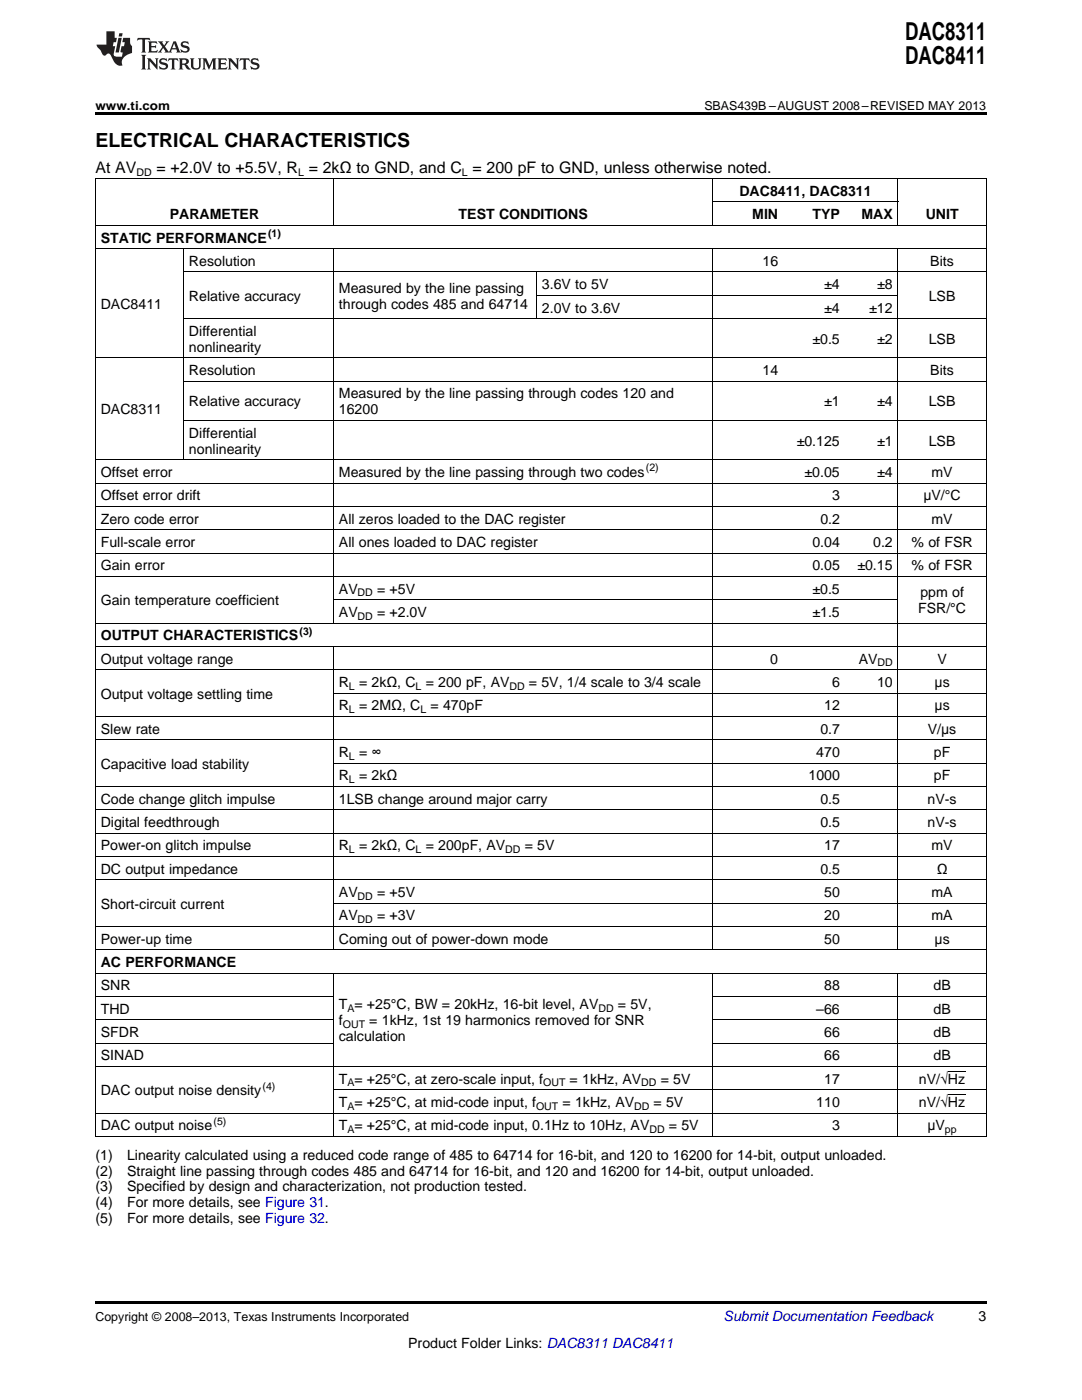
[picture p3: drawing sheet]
<svg xmlns="http://www.w3.org/2000/svg" width="216mm" height="279mm" viewBox="0 0 216 279" stroke-linecap="round" stroke-linejoin="round" font-family="sans-serif">
<defs><g id="words">
<g font-size="4.9">
<text x="180.6" y="7.9">DAC8311</text>
<text x="180.6" y="12.8">DAC8411</text>
</g>
<text font-size="3.9" x="19" y="29.3">ELECTRICAL CHARACTERISTICS</text>
<g font-size="3.2">
<text x="19" y="34.4">At AV</text>
<text x="31.2" y="34.4">= +2.0V to +5.5V, R = 2kΩ to GND, and C = 200 pF to GND, unless otherwise noted.</text>
</g>
<g font-size="2.8">
<text x="147.5" y="39.1">DAC8411, DAC8311</text>
<text x="33.9" y="43.7">PARAMETER</text>
<text x="91.5" y="43.7">TEST CONDITIONS</text>
<text x="150.1" y="43.7">MIN</text>
<text x="162.1" y="43.7">TYP</text>
<text x="171.9" y="43.7">MAX</text>
<text x="184.7" y="43.7">UNIT</text>
<text x="20.1" y="48.4">STATIC PERFORMANCE</text>
<text x="37.7" y="53.1">Resolution</text>
<text x="152.2" y="53.1">16</text>
<text x="185.6" y="53.1">Bits</text>
<text x="67.6" y="58.5">Measured by the line passing</text>
<text x="108.1" y="57.7">3.6V to 5V</text>
<text x="164.5" y="57.7">±4</text>
<text x="175" y="57.7">±8</text>
<text x="20.1" y="61.6">DAC8411</text>
<text x="37.7" y="60">Relative accuracy</text>
<text x="67.6" y="61.6">through codes 485 and 64714</text>
<text x="108.1" y="62.4">2.0V to 3.6V</text>
<text x="164.5" y="62.4">±4</text>
<text x="173.5" y="62.4">±12</text>
<text x="185.3" y="60">LSB</text>
<text x="37.7" y="67">Differential</text>
<text x="37.7" y="70.2">nonlinearity</text>
<text x="162.1" y="68.6">±0.5</text>
<text x="175" y="68.6">±2</text>
<text x="185.3" y="68.6">LSB</text>
<text x="37.7" y="74.9">Resolution</text>
<text x="152.2" y="74.9">14</text>
<text x="185.6" y="74.9">Bits</text>
<text x="20.1" y="82.7">DAC8311</text>
<text x="37.7" y="81.1">Relative accuracy</text>
<text x="67.6" y="79.5">Measured by the line passing through codes 120 and</text>
<text x="67.6" y="82.7">16200</text>
<text x="164.5" y="81.1">±1</text>
<text x="175" y="81.1">±4</text>
<text x="185.3" y="81.1">LSB</text>
<text x="37.7" y="87.3">Differential</text>
<text x="159" y="88.9">±0.125</text>
<text x="175" y="88.9">±1</text>
<text x="185.3" y="88.9">LSB</text>
<text x="20.1" y="95.2">Offset error</text>
<text x="37.7" y="90.5">nonlinearity</text>
<text x="67.6" y="95.2">Measured by the line passing through two codes</text>
<text x="160.5" y="95.2">±0.05</text>
<text x="175" y="95.2">±4</text>
<text x="185.9" y="95.2">mV</text>
<text x="20.1" y="99.8">Offset error drift</text>
<text x="166" y="99.8">3</text>
<text x="184.3" y="99.8">μV/°C</text>
<text x="20.1" y="104.5">Zero code error</text>
<text x="67.6" y="104.5">All zeros loaded to the DAC register</text>
<text x="163.7" y="104.5">0.2</text>
<text x="185.9" y="104.5">mV</text>
<text x="20.1" y="109.1">Full-scale error</text>
<text x="20.1" y="113.8">Gain error</text>
<text x="67.6" y="109.1">All ones loaded to DAC register</text>
<text x="162.1" y="109.1">0.04</text>
<text x="162.1" y="113.8">0.05</text>
<text x="171.1" y="113.8">±0.15</text>
<text x="174.2" y="109.1">0.2</text>
<text x="181.9" y="109.1">% of FSR</text>
<text x="181.9" y="113.8">% of FSR</text>
<text x="67.6" y="118.5">AV</text>
<text x="75.2" y="118.5">= +5V</text>
<text x="162.1" y="118.5">±0.5</text>
<text x="183.7" y="119.2">ppm of</text>
<text x="20.1" y="120.8">Gain temperature coefficient</text>
<text x="67.6" y="123.1">AV</text>
<text x="75.2" y="123.1">= +2.0V</text>
<text x="162.1" y="123.1">±1.5</text>
<text x="183.2" y="122.4">FSR/°C</text>
<text x="20.1" y="127.8">OUTPUT CHARACTERISTICS</text>
<text x="20.1" y="132.4">Output voltage range</text>
<text x="67.6" y="137.1">R</text>
<text x="71.6" y="137.1">= 2kΩ, C</text>
<text x="84.9" y="137.1">= 200 pF, AV</text>
<text x="105.5" y="137.1">= 5V, 1/4 scale to 3/4 scale</text>
<text x="153.7" y="132.4">0</text>
<text x="166" y="137.1">6</text>
<text x="171.3" y="132.4">AV</text>
<text x="175" y="137.1">10</text>
<text x="186.5" y="137.1">μs</text>
<text x="187" y="132.4">V</text>
<text x="20.1" y="139.4">Output voltage settling time</text>
<text x="67.6" y="141.7">R</text>
<text x="71.6" y="141.7">= 2MΩ, C</text>
<text x="85.9" y="141.7">= 470pF</text>
<text x="164.5" y="141.7">12</text>
<text x="186.5" y="141.7">μs</text>
<text x="20.1" y="146.4">Slew rate</text>
<text x="163.7" y="146.4">0.7</text>
<text x="185.1" y="146.4">V/μs</text>
<text x="20.1" y="153.4">Capacitive load stability</text>
<text x="67.6" y="151.1">R</text>
<text x="67.6" y="155.7">R</text>
<text x="71.6" y="151.1">= ∞</text>
<text x="71.6" y="155.7">= 2kΩ</text>
<text x="161.3" y="155.7">1000</text>
<text x="162.9" y="151.1">470</text>
<text x="186.3" y="151.1">pF</text>
<text x="186.3" y="155.7">pF</text>
<text x="20.1" y="160.4">Code change glitch impulse</text>
<text x="67.6" y="160.4">1LSB change around major carry</text>
<text x="163.7" y="160.4">0.5</text>
<text x="185.1" y="160.4">nV-s</text>
<text x="20.1" y="165">Digital feedthrough</text>
<text x="163.7" y="165">0.5</text>
<text x="185.1" y="165">nV-s</text>
<text x="20.1" y="169.7">Power-on glitch impulse</text>
<text x="67.6" y="169.7">R</text>
<text x="71.6" y="169.7">= 2kΩ, C</text>
<text x="84.9" y="169.7">= 200pF, AV</text>
<text x="104.7" y="169.7">= 5V</text>
<text x="164.5" y="169.7">17</text>
<text x="185.9" y="169.7">mV</text>
<text x="20.1" y="174.3">DC output impedance</text>
<text x="67.6" y="179">AV</text>
<text x="75.2" y="179">= +5V</text>
<text x="163.7" y="174.3">0.5</text>
<text x="164.5" y="179">50</text>
<text x="185.9" y="179">mA</text>
<text x="186.9" y="174.3">Ω</text>
<text x="20.1" y="181.3">Short-circuit current</text>
<text x="67.6" y="183.7">AV</text>
<text x="75.2" y="183.7">= +3V</text>
<text x="164.5" y="183.7">20</text>
<text x="185.9" y="183.7">mA</text>
<text x="20.1" y="188.3">Power-up time</text>
<text x="67.6" y="188.3">Coming out of power-down mode</text>
<text x="164.5" y="188.3">50</text>
<text x="186.5" y="188.3">μs</text>
<text x="20.1" y="193">AC PERFORMANCE</text>
<text x="20.1" y="197.6">SNR</text>
<text x="164.5" y="197.6">88</text>
<text x="186.3" y="197.6">dB</text>
<text x="20.1" y="202.3">THD</text>
<text x="67.6" y="201.4">T = +25°C, BW = 20kHz, 16-bit level, AV</text>
<text x="123.3" y="201.4">= 5V,</text>
<text x="162.9" y="202.3">–66</text>
<text x="186.3" y="202.3">dB</text>
<text x="20.1" y="206.9">SFDR</text>
<text x="67.6" y="204.6">f</text>
<text x="67.6" y="207.8">calculation</text>
<text x="73.7" y="204.6">= 1kHz, 1st 19 harmonics removed for SNR</text>
<text x="164.5" y="206.9">66</text>
<text x="186.3" y="206.9">dB</text>
<text x="20.1" y="211.6">SINAD</text>
<text x="164.5" y="211.6">66</text>
<text x="186.3" y="211.6">dB</text>
<text x="20.1" y="218.6">DAC output noise density</text>
<text x="67.6" y="216.3">T = +25°C, at zero-scale input, f</text>
<text x="67.6" y="220.9">T = +25°C, at mid-code input, f</text>
<text x="112.3" y="220.9">= 1kHz, AV</text>
<text x="113.7" y="216.3">= 1kHz, AV</text>
<text x="130.4" y="220.9">= 5V</text>
<text x="131.8" y="216.3">= 5V</text>
<text x="162.9" y="220.9">110</text>
<text x="164.5" y="216.3">17</text>
<text x="183.4" y="216.3">nV/√Hz</text>
<text x="183.4" y="220.9">nV/√Hz</text>
<text x="20.1" y="225.6">DAC output noise</text>
<text x="67.6" y="225.6">T = +25°C, at mid-code input, 0.1Hz to 10Hz, AV</text>
<text x="133.5" y="225.6">= 5V</text>
<text x="166" y="225.6">3</text>
<text x="185.1" y="225.6">μV</text>
<text x="19" y="231.4">(1)</text>
<text x="25.4" y="231.4">Linearity calculated using a reduced code range of 485 to 64714 for 16-bit, and 120 to 16200 for 14-bit, output unloaded.</text>
<text x="19" y="234.6">(2)</text>
<text x="19" y="237.8">(3)</text>
<text x="25.4" y="234.6">Straight line passing through codes 485 and 64714 for 16-bit, and 120 and 16200 for 14-bit, output unloaded.</text>
<text x="25.4" y="237.8">Specified by design and characterization, not production tested.</text>
<text x="19" y="240.9">(4)</text>
<text x="19" y="244.1">(5)</text>
<text x="25.4" y="240.9">For more details, see Figure 31.</text>
<text x="25.4" y="244.1">For more details, see Figure 32.</text>
<text x="195.3" y="263.6">3</text>
<text x="81.5" y="269">Product Folder Links: DAC8311 DAC8411</text>
</g>
<text font-size="2.8" fill="#0000c8" x="144.4" y="263.6">Submit Documentation Feedback</text>
<g font-size="2.5">
<text x="19" y="21.9">www.ti.com</text>
<text x="140.5" y="21.9">SBAS439B –AUGUST 2008–REVISED MAY 2013</text>
<text x="19" y="263.6">Copyright © 2008–2013, Texas Instruments Incorporated</text>
</g>
<g font-size="2.1">
<text x="27.2" y="35.1">DD</text>
<text x="59.5" y="35.1">L</text>
<text x="92.1" y="35.1">L</text>
<text x="53.5" y="47.3">(1)</text>
<text x="128.9" y="94.1">(2)</text>
<text x="71.4" y="119">DD</text>
<text x="71.4" y="123.7">DD</text>
<text x="59.8" y="126.6">(3)</text>
<text x="69.6" y="137.7">L</text>
<text x="82.9" y="137.7">L</text>
<text x="101.7" y="137.7">DD</text>
<text x="175.1" y="133">DD</text>
<text x="69.6" y="142.3">L</text>
<text x="83.9" y="142.3">L</text>
<text x="69.6" y="151.6">L</text>
<text x="69.6" y="156.3">L</text>
<text x="69.6" y="170.3">L</text>
<text x="82.9" y="170.3">L</text>
<text x="100.8" y="170.3">DD</text>
<text x="71.4" y="179.6">DD</text>
<text x="71.4" y="184.2">DD</text>
<text x="69.3" y="202">A</text>
<text x="119.4" y="202">DD</text>
<text x="68.4" y="205.2">OUT</text>
<text x="52.4" y="217.5">(4)</text>
<text x="69.3" y="216.8">A</text>
<text x="69.3" y="221.5">A</text>
<text x="107" y="221.5">OUT</text>
<text x="108.4" y="216.8">OUT</text>
<text x="126.5" y="221.5">DD</text>
<text x="128" y="216.8">DD</text>
<text x="42.6" y="224.4">(5)</text>
<text x="69.3" y="226.1">A</text>
<text x="129.6" y="226.1">DD</text>
<text x="188.6" y="226.1">pp</text>
</g>
</g></defs>
<path d="M19 22.5h177.8v.5h-177.8zM19 259.7h177.8v.5h-177.8z" fill="#000"/>
<g fill="none" stroke="#000" stroke-width=".2">
<path d="M19 35.6h177.8M19.1 35.7v191.1M66.5 35.7v9.3M142.2 35.7v9.3M179.2 35.7v9.3M196.8 35.7v191.1M19 49.6h177.8M19 45h177.8M36.6 49.7v42.1M36.7 54.3h160.1M66.5 49.7v74.7M107 54.3v9.3"/>
<path d="M107.1 58.9h72.1M142.2 49.7v139.9M142.3 40.3h36.9M179.2 49.7v139.9M19 71.4h177.8M36.7 76.1h160.1M36.7 63.6h160.1M19 96.4h177.8M19 91.7h177.8M36.7 83.9h160.1M19 115h177.8M19 110.4h177.8"/>
<path d="M19 105.7h177.8M19 101.1h177.8M66.6 119.7h112.6M19 133.6h177.8M19 129h177.8M19 124.3h177.8M66.5 129v60.6M66.6 138.3h130.2M19 156.9h177.8M19 147.6h177.8M19 143h177.8M66.6 152.3h130.2"/>
<path d="M19 175.6h177.8M19 170.9h177.8M19 166.2h177.8M19 161.6h177.8M19 198.8h47.6M19 194.2h177.8M19 189.5h177.8M19 184.9h177.8M66.5 194.2v32.6M66.6 180.2h130.2M142.2 194.2v32.6M142.3 198.8h54.5"/>
<path d="M179.2 194.2v32.6M19 212.8h177.8M19 208.2h47.6M19 203.5h47.6M66.6 217.5h130.2M142.3 208.2h54.5M142.3 203.5h54.5M19 226.8h177.8M19 222.1h177.8"/>
</g>
<g fill="#231f20">
<path d="M27.5 7.6l-.1 .5 .4-.2h.6v.1v2.1l-.2 .4h1l-.3-.4v-2.1l.1-.1h.5l.5 .2-.2-.5zM29.5 8.3l.2 .3v1.5l-.2 .4h1.8l.2-.6a1.04 1.04 0 0 1-1.3 .2v-.7h.6l.3 .2v-.6l-.3 .2h-.6v-.6l.8-.1 .4 .3-.2-.5zM31.5 8.3l.9 1.1-.9 1.1h.8l-.2-.2 .5-.7 .4 .7-.2 .2h1.5l-.1-.2 .1-.4h.9l.1 .4-.2 .2h1l-.3-.3-.7-1.9h-.5l-.9 2-.8-1 .9-1h-.8l.1 .3-.3 .5-.4-.6 .2-.2zM34.7 8.6l.4 1h-.7zM36.3 8.4a.63 .63 0 0 0-.2 .7 .63 .63 0 0 0 .6 .4l.6 .2 .1 .2a.75 .75 0 0 1-.7 .4 .75 .75 0 0 1-.6-.5l.1 .7 .1-.1a1.11 1.11 0 0 0 1.5-.6 1.13 1.13 0 0 0-1.2-.8l-.1-.4a1.04 1.04 0 0 1 1.2 .2l-.2-.5-.1 .1-.5-.2zM28.2 10.9l.2 .4v2.2l-.2 .4h1l-.3-.4v-2.2l.3-.4zM29.3 11.6l.3 .4v1.5l-.3 .4h.8l-.2-.4v-1.3l1.5 1.7v-1.9l.2-.4h-.7l.2 .4v.9l-1.1-1.3zM32 11.8a.62 .62 0 0 0-.2 .7 .62 .62 0 0 0 .6 .4l.6 .1 .1 .3a.76 .76 0 0 1-.7 .3 .76 .76 0 0 1-.6-.4l.1 .7 .1-.1a1.11 1.11 0 0 0 1.5-.6 1.13 1.13 0 0 0-1.2-.8l-.1-.4a1.04 1.04 0 0 1 1.2 .2l-.2-.6-.1 .1-.5-.1zM33.7 11.6l-.2 .6a.61 .61 0 0 1 .8-.3v1.6l-.2 .4h.9l-.2-.4v-1.6a.63 .63 0 0 1 .8 .3l-.2-.6zM35.6 11.6l.3 .4v1.5l-.3 .4h1l-.2-.2v-.8l.5 .2a.76 .76 0 0 0 1.2 .7l-1-1a.58 .58 0 0 0 .6-.5 .58 .58 0 0 0-.5-.6zM36.4 11.9h.1a.45 .45 0 0 1 .5 .1 .45 .45 0 0 1 .1 .5l-.7 .2zM37.9 11.6l.2 .2a2.17 2.17 0 0 0 .3 1.9 .99 .99 0 0 0 1.6-.6v-1.1l.2-.4h-.7l.2 .2a1.92 1.92 0 0 1-.2 1.8 .6 .6 0 0 1-.9-.5v-1.1l.2-.4zM40.4 11.6l.2 .4v1.5l-.2 .4h.7l-.2-.4v-1.4l.8 1.8 .8-1.8v1.4l-.2 .4h.9l-.2-.4v-1.5l.2-.4h-.8l-.6 1.5-.6-1.5zM43.4 11.6l.2 .4v1.5l-.2 .4h1.8l.2-.6a1.04 1.04 0 0 1-1.3 .1v-.6h.5l.4 .2v-.6l-.4 .2h-.5v-.7h.8l.3 .3-.1-.6zM45.5 11.6l.2 .4v1.5l-.2 .4h.7l-.2-.4v-1.3l1.5 1.7v-1.9l.2-.4h-.7l.2 .4v.9l-1.1-1.3zM47.9 11.6l-.1 .6a.61 .61 0 0 1 .8-.3v1.6l-.3 .4h1l-.3-.4 .1-1.6a.63 .63 0 0 1 .7 .3l-.1-.6zM50.2 11.8a.62 .62 0 0 0-.2 .7 .62 .62 0 0 0 .6 .4l.6 .1 .2 .3a.76 .76 0 0 1-.8 .3 .76 .76 0 0 1-.6-.4l.1 .7 .2-.1a1.11 1.11 0 0 0 1.5-.6 1.13 1.13 0 0 0-1.3-.8l-.1-.4a1.04 1.04 0 0 1 1.2 .2l-.1-.6-.2 .1-.5-.1z"/>
<path d="M21.2 6.3v2.6h-1.9l.1 .4 .7 .9a.91 .91 0 0 0 1 .8 .56 .56 0 0 1 .5-.3 .56 .56 0 0 1 .5 .3l.4 .8a1.53 1.53 0 0 0 1.9 1.2 1.54 1.54 0 0 1 1-2.1l.9-.3v-1.4a1.52 1.52 0 0 1-.3-1.6h-1.4l-.2 .8h.5l-.2 .8h-.4l-.2 1v.2l.4 .1-.2 .8a1.93 1.93 0 0 1-1.6-.3l.3-1.8h-.5l.2-.8h.4l.2-.8h-.4v-1.3zM23.6 7.6l-.6 2.9h.7l.6-2.9zM23.8 6.6l-.1 .7h.6l.2-.7z"/>
</g>
<path d="M189.2 218.4h3.4M189.2 213.8h3.4" fill="none" stroke="#000" stroke-width=".2"/>
<use href="#words"/>
</svg>
